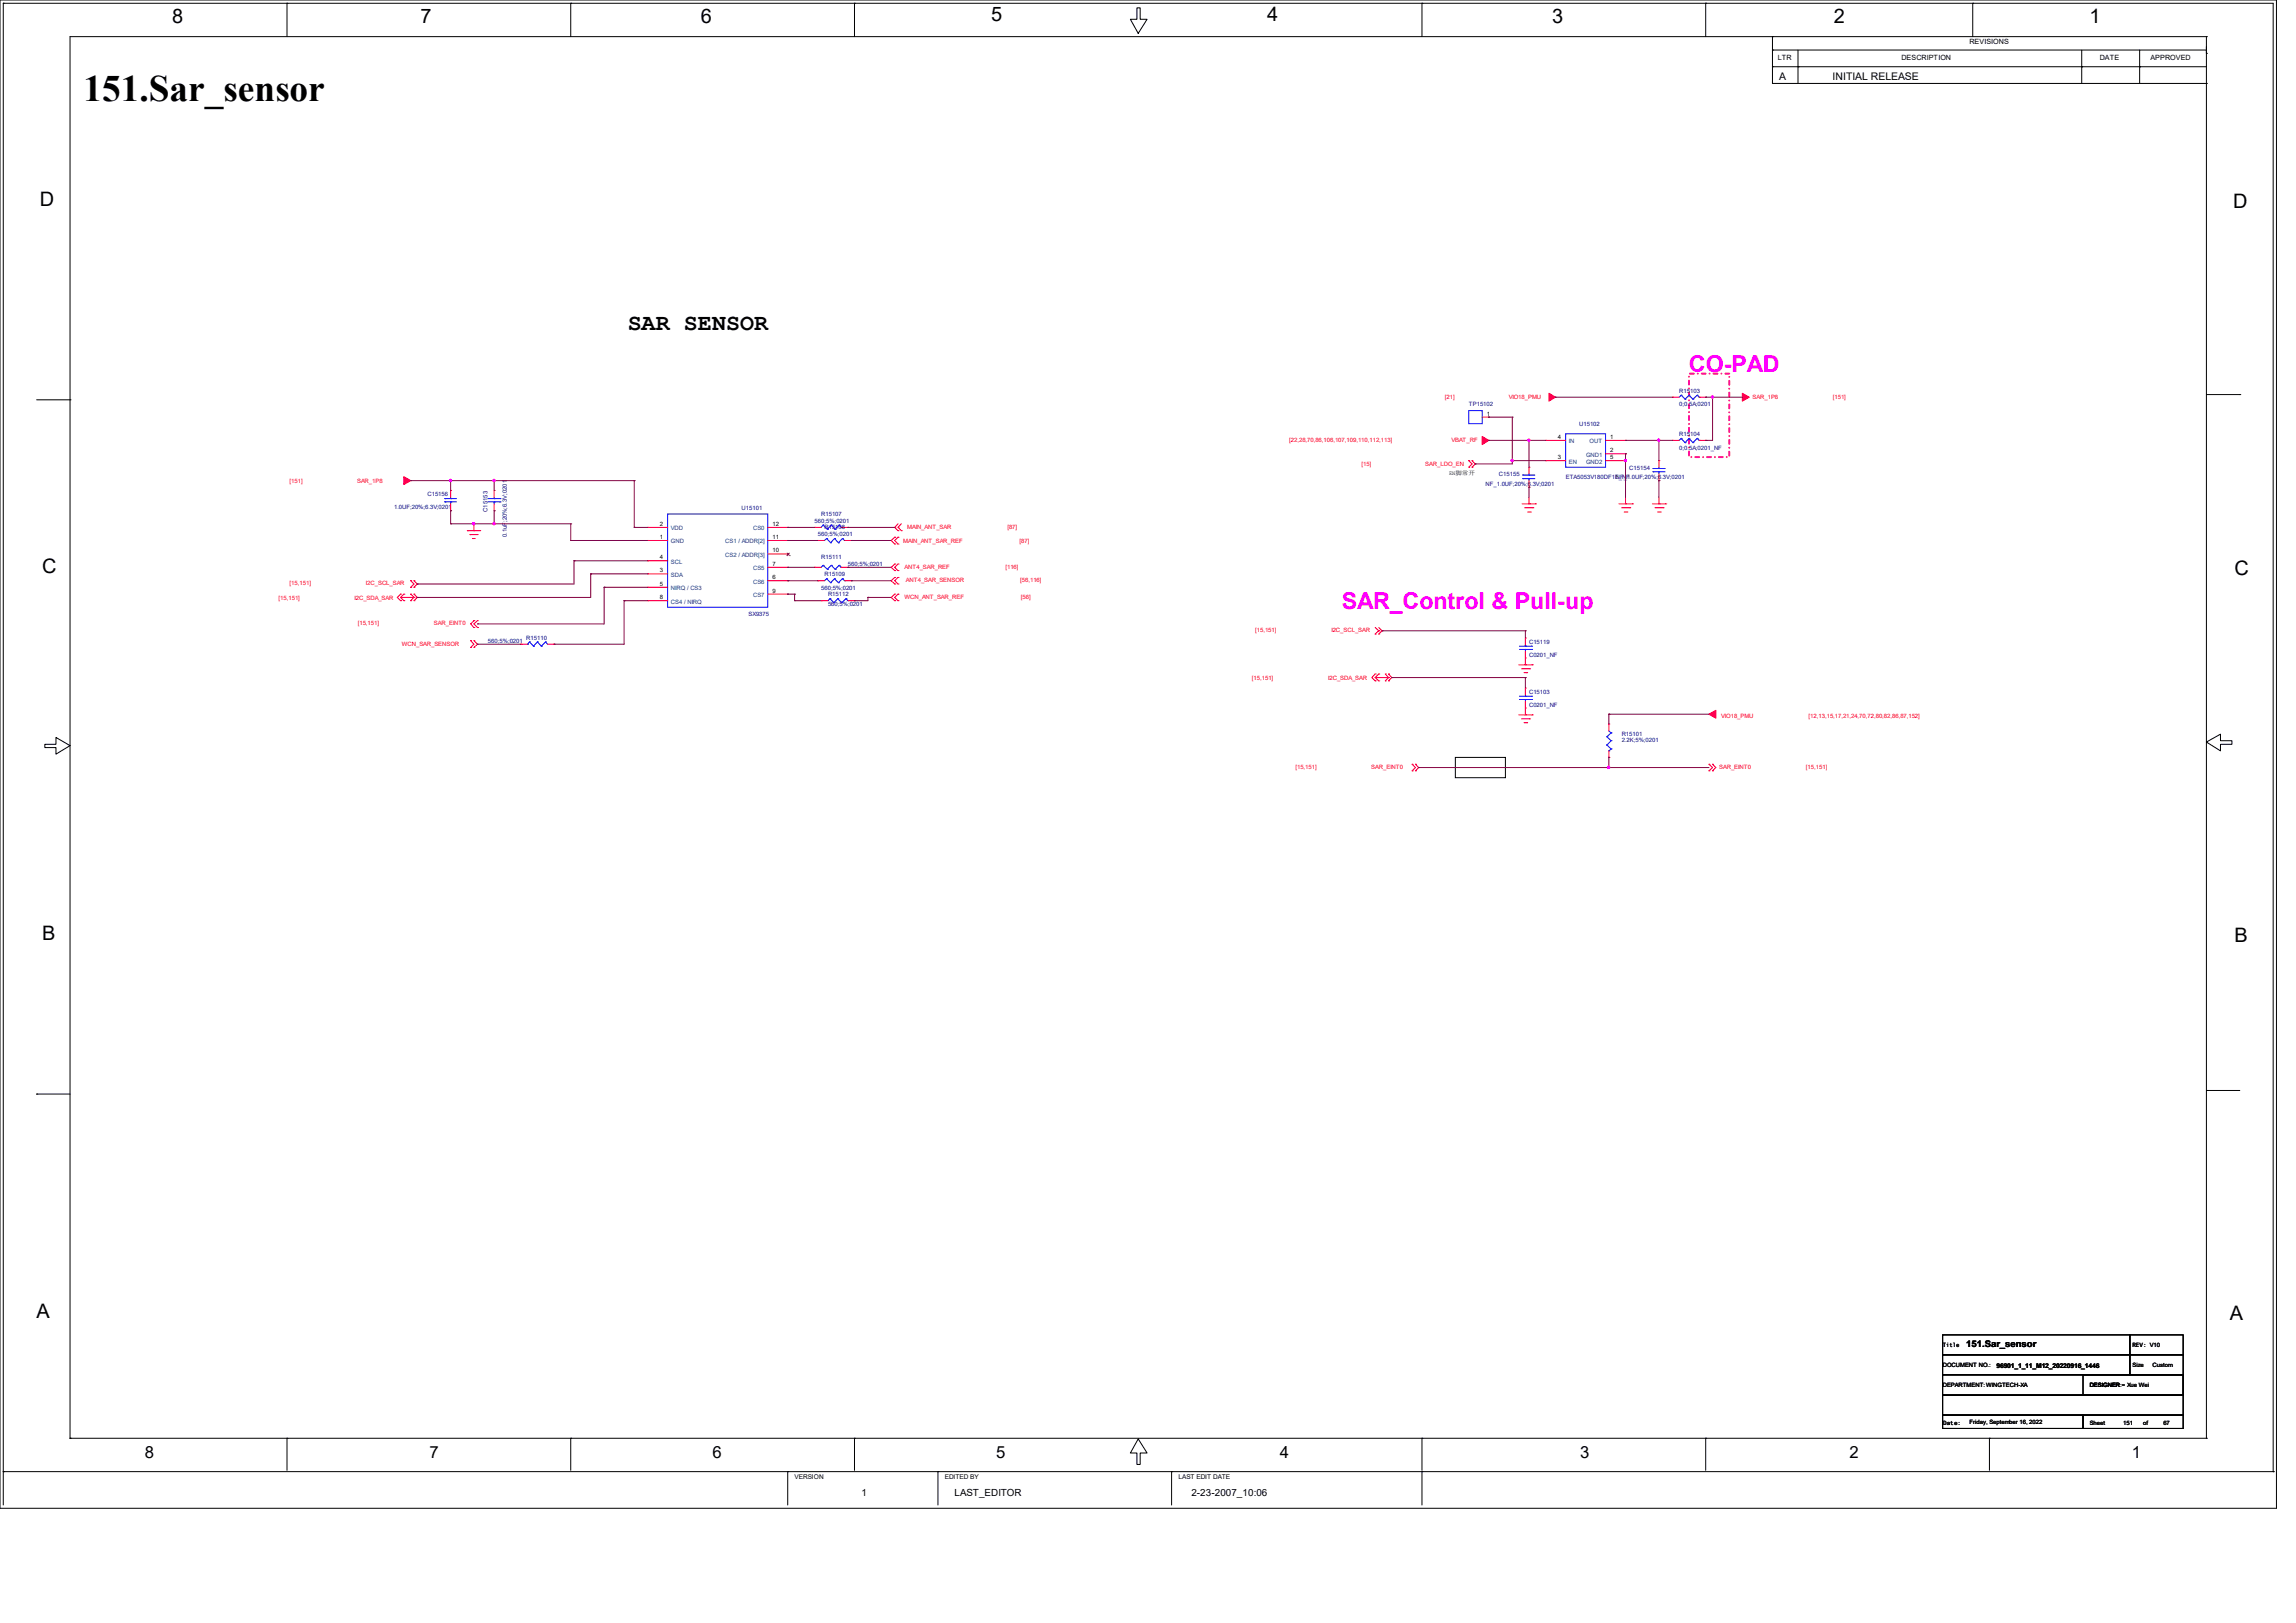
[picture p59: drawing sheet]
<svg xmlns="http://www.w3.org/2000/svg" width="297mm" height="210mm" viewBox="0 0 297 210" stroke-linecap="round" stroke-linejoin="round" font-family="sans-serif">
<defs><g id="words">
<text font-size="4.8" x="10.8" y="13">151.Sar_sensor</text>
<text font-size="3" x="81.2" y="42.7">SAR SENSOR</text>
<g font-size="3" fill="#f0f">
<text x="218.5" y="48.1">CO-PAD</text>
<text x="173.6" y="78.7">SAR_Control &amp; Pull-up</text>
</g>
<g font-size="2.6">
<text x="22.3" y="3">8</text>
<text x="54.4" y="2.9">7</text>
<text x="90.7" y="3">6</text>
<text x="128.2" y="2.8">5</text>
<text x="163.9" y="2.8">4</text>
<text x="200.8" y="2.9">3</text>
<text x="237.2" y="3">2</text>
<text x="270.3" y="2.9">1</text>
<text x="5.2" y="26.7">D</text>
<text x="288.9" y="26.9">D</text>
<text x="5.5" y="74.2">C</text>
<text x="289" y="74.4">C</text>
<text x="5.5" y="121.7">B</text>
<text x="289" y="121.9">B</text>
<text x="4.7" y="170.5">A</text>
<text x="288.5" y="170.7">A</text>
</g>
<g font-size="2.2">
<text x="18.8" y="188.7">8</text>
<text x="55.5" y="188.7">7</text>
<text x="92.2" y="188.7">6</text>
<text x="128.9" y="188.7">5</text>
<text x="165.6" y="188.7">4</text>
<text x="204.4" y="188.7">3</text>
<text x="239.2" y="188.7">2</text>
<text x="275.8" y="188.7">1</text>
</g>
<g font-size="1.4">
<text x="230.2" y="10.3">A</text>
<text x="237.1" y="10.3">INITIAL RELEASE</text>
</g>
<g font-size="1.3">
<text x="111.4" y="193.6">1</text>
<text x="123.5" y="193.6">LAST_EDITOR</text>
<text x="154.1" y="193.6">2-23-2007_10:06</text>
</g>
<text font-size="1.2" x="254.3" y="174.2">151.Sar_sensor</text>
<g font-size=".9">
<text x="254.8" y="5.7">REVISIONS</text>
<text x="230" y="7.7">LTR</text>
<text x="246" y="7.7">DESCRIPTION</text>
<text x="271.6" y="7.7">DATE</text>
<text x="278.2" y="7.7">APPROVED</text>
</g>
<g font-size=".8" fill="#f00">
<text x="186.9" y="51.7">[21]</text>
<text x="195.2" y="51.7">VIO18_PMU</text>
<text x="226.7" y="51.6">SAR_1P8</text>
<text x="237.1" y="51.6">[151]</text>
<text x="166.8" y="57.2">[22,28,70,86,106,107,109,110,112,113]</text>
<text x="187.8" y="57.2">VBAT_RF</text>
<text x="37.5" y="62.5">[151]</text>
<text x="46.2" y="62.5">SAR_1P8</text>
<text x="176.1" y="60.2">[15]</text>
<text x="184.4" y="60.2">SAR_LDO_EN</text>
<text x="116.8" y="70.2">MAIN_ANT_SAR_REF</text>
<text x="117.4" y="68.4">MAIN_ANT_SAR</text>
<text x="130.3" y="68.4">[87]</text>
<text x="131.9" y="70.2">[87]</text>
<text x="36" y="77.7">[15,151]</text>
<text x="37.5" y="75.7">[15,151]</text>
<text x="45.8" y="77.7">I2C_SDA_SAR</text>
<text x="47.3" y="75.7">I2C_SCL_SAR</text>
<text x="117" y="77.5">WCN_ANT_SAR_REF</text>
<text x="117" y="73.6">ANT4_SAR_REF</text>
<text x="117.2" y="75.4">ANT4_SAR_SENSOR</text>
<text x="130.1" y="73.6">[116]</text>
<text x="132" y="75.4">[56,116]</text>
<text x="132" y="77.5">[56]</text>
<text x="46.3" y="80.9">[15,151]</text>
<text x="52" y="83.6">WCN_SAR_SENSOR</text>
<text x="56.1" y="80.9">SAR_EINT0</text>
<text x="162.4" y="81.8">[15,151]</text>
<text x="172.2" y="81.8">I2C_SCL_SAR</text>
<text x="161.9" y="88">[15,151]</text>
<text x="171.8" y="88">I2C_SDA_SAR</text>
<text x="222.6" y="93">VIO18_PMU</text>
<text x="233.9" y="93">[12,13,15,17,21,24,70,72,80,82,86,87,152]</text>
<text x="167.6" y="99.5">[15,151]</text>
<text x="177.4" y="99.5">SAR_EINT0</text>
<text x="222.4" y="99.4">SAR_EINT0</text>
<text x="233.6" y="99.4">[15,151]</text>
</g>
<g font-size=".8" fill="#000080">
<text x="190" y="52.5">TP15102</text>
<text x="217.2" y="50.8">R15103</text>
<text x="217.2" y="52.5">0;0.5A;0201</text>
<text x="204.3" y="55.1">U15102</text>
<text x="217.2" y="56.4">R15104</text>
<text x="217.2" y="58.2">0;0.5A;0201_NF</text>
<text x="51" y="65.9">1.0UF;20%;6.3V;0201</text>
<text x="55.3" y="64.2">C15156</text>
<text x="95.9" y="66">U15101</text>
<text x="192.2" y="62.9">NF_1.0UF;20%;6.3V;0201</text>
<text x="193.9" y="61.6">C15155</text>
<text x="202.5" y="62">ETA5053V180DF1E_NF</text>
<text x="209" y="62">NF_1.0UF;20%;6.3V;0201</text>
<text x="210.7" y="60.7">C15154</text>
<text x="63.1" y="66.2" transform="rotate(-90 63.1 66.2)">C15153</text>
<text x="65.6" y="69.5" transform="rotate(-90 65.6 69.5)">0.1uF;20%;6.3V;0201</text>
<text x="105.4" y="67.6">560;5%;0201</text>
<text x="105.8" y="69.4">560;5%;0201</text>
<text x="106.2" y="66.8">R15107</text>
<text x="106.6" y="68.5">R15108</text>
<text x="106.2" y="72.4">R15111</text>
<text x="106.2" y="76.3">560;5%;0201</text>
<text x="106.6" y="74.5">R15109</text>
<text x="107.1" y="77.1">R15112</text>
<text x="109.7" y="73.3">560;5%;0201</text>
<text x="63.1" y="83.2">560;5%;0201</text>
<text x="68.1" y="82.8">R15110</text>
<text x="96.8" y="79.7">SX9375</text>
<text x="107.1" y="78.4">560;5%;0201</text>
<text x="197.8" y="83.3">C15119</text>
<text x="197.8" y="85">C0201_NF</text>
<text x="197.8" y="89.7">C15103</text>
<text x="197.8" y="91.5">C0201_NF</text>
<text x="209.8" y="95.3">R15101</text>
<text x="209.8" y="96.1">2.2K;5%;0201</text>
</g>
<g font-size=".8">
<text x="192.3" y="53.8">1</text>
<text x="201.5" y="59.4">3</text>
<text x="201.5" y="56.8">4</text>
<text x="208.3" y="56.8">1</text>
<text x="208.3" y="58.5">2</text>
<text x="208.3" y="59.4">5</text>
<text x="187.4" y="61.5">EN脚常开</text>
<text x="85.3" y="68">2</text>
<text x="85.3" y="69.7">1</text>
<text x="99.9" y="69.7">11</text>
<text x="99.9" y="71.5">10</text>
<text x="99.9" y="68">12</text>
<text x="85.3" y="77.5">8</text>
<text x="85.3" y="74">3</text>
<text x="85.3" y="72.3">4</text>
<text x="85.3" y="75.8">5</text>
<text x="99.9" y="73.2">7</text>
<text x="99.9" y="76.7">9</text>
<text x="99.9" y="74.9">6</text>
<text x="251.3" y="176.9">DOCUMENT NO.:</text>
<text x="251.3" y="179.5">DEPARTMENT:WINGTECH-XA</text>
<text x="251.3" y="174.3">Title</text>
<text x="258.3" y="177">96901_1_11_M12_20220916_1446</text>
<text x="270.3" y="179.5">DESIGNER:</text>
<text x="270.3" y="179.5">DESIGNER = Xue Wei</text>
<text x="275.8" y="174.3">REV: V10</text>
<text x="275.9" y="176.9">Size</text>
<text x="278.4" y="176.9">Custom</text>
<text x="251.4" y="184.3">Date:</text>
<text x="254.8" y="184.2">Friday, September 16, 2022</text>
<text x="270.3" y="184.3">Sheet</text>
<text x="274.6" y="184.3">151</text>
<text x="277.2" y="184.3">of</text>
<text x="279.8" y="184.3">67</text>
<text x="102.8" y="191.4">VERSION</text>
<text x="122.2" y="191.4">EDITED BY</text>
<text x="152.4" y="191.4">LAST EDIT DATE</text>
</g>
<g font-size=".8" fill="#004080">
<text x="203" y="60">EN</text>
<text x="203" y="57.4">IN</text>
<text x="205.2" y="59.1">GND1</text>
<text x="205.2" y="60">GND2</text>
<text x="205.6" y="57.4">OUT</text>
<text x="86.8" y="68.6">VDD</text>
<text x="86.8" y="70.3">GND</text>
<text x="93.8" y="70.3">CS1 / ADDR[2]</text>
<text x="97.4" y="68.6">CS0</text>
<text x="86.8" y="74.6">SDA</text>
<text x="86.8" y="72.9">SCL</text>
<text x="86.8" y="76.4">NIRQ / CS3</text>
<text x="93.8" y="72.1">CS2 / ADDR[3]</text>
<text x="97.4" y="73.8">CS5</text>
<text x="97.4" y="77.3">CS7</text>
<text x="97.4" y="75.5">CS6</text>
<text x="86.8" y="78.1">CS4 / NIRQ</text>
</g>
</g></defs>
<g fill="none" stroke="#000" stroke-width=".13">
<path d="M0 0h294.5v195.2h-294.5zM.4 .4h.1M.4 .4h293.6v190M.4 .4v194.3M37.1 .4h.1M37.1 .4v4.3M73.8 .4h.1M73.8 .4v4.3M110.5 .4h.1M110.5 .4v4.3M147.1 1h.4v1.5h.9l-1.2 1.8-1-1.8h.9zM183.9 .4h.1"/>
<path d="M183.9 .4v4.3M220.6 .4h.1M220.6 .4v4.3M229.3 8.6h.1M229.3 6.5h.1M229.3 4.7h.1M229.3 4.7v6.1h56.1M229.3 8.6h56.1M229.3 6.5h56.1M232.6 8.6h.1M232.6 6.5v4.3M255.2 .4h.1"/>
<path d="M255.2 .4v4.3M269.3 8.6h.1M269.3 6.5v4.3M276.8 8.6h.1M276.8 6.5v4.3M285.4 10.8h.1M285.4 4.7h.1M285.4 6.9h.1M285.4 4.7h-276.3v181.4M285.4 4.7v181.4M4.7 51.7h4.4M9.1 51.7h.1"/>
<path d="M285.4 51.1h4.3M289.7 51.1h.1M5.8 96.3h1.4v-.9l1.9 1.1-1.9 1.1v-.9h-1.4zM188.3 98h6.4v2.6h-6.4zM285.4 96l1.8-1v.8h1.5v.5h-1.5v.9zM4.7 141.6h.1M4.7 141.6h4.4M285.4 141.1h.1M285.4 141.1h4.3M251.3 172.7h24.2v2.6h-24.2zM251.3 175.3h24.2v2.6h-24.2zM251.3 177.9h31.1v2.6h-31.1z"/>
<path d="M269.5 177.9h12.9v2.6h-12.9zM275.5 172.7h6.9v2.6h-6.9zM275.5 175.3h6.9v2.6h-6.9zM.4 190.4h.1M.4 190.4h293.6M9.1 186.1h.1M9.1 186.1h276.3M37.1 186.1h.1M37.1 186.1v4.1M73.8 186.1h.1M73.8 186.1v4.1M101.9 190.4h.1"/>
<path d="M101.9 190.4v4.3M110.5 186.1h.1M110.5 186.1v4.1M121.3 190.4h.1M121.3 190.4v4.3M147.2 186.2l1.2 1.8h-.9v1.5h-.4v-1.5h-.9zM151.6 190.4h.1M151.6 190.4v4.3M183.9 190.4h.1M183.9 186.1h.1M183.9 186.1v4.1M183.9 190.4v4.3"/>
<path d="M220.6 186.1h.1M220.6 186.1v4.1M251.3 183.1h18.2v1.7h-18.2zM251.3 180.5h31.1v2.6h-31.1zM257.3 186.1h.1M257.3 186.1v4.1M269.5 183.1h12.9v1.7h-12.9zM285.4 186.1h.1M294 190.4h.1"/>
</g>
<path d="M218.5 48.3h5.2v10.8h-5.2z" fill="none" stroke="#ff0080" stroke-width=".25" stroke-dasharray=".5 .5 0 .5"/>
<g fill="none" stroke="#f00" stroke-width=".13">
<path d="M190 59.6h.1M190 59.6l.4 .4-.4 .5M190.4 59.6h.1M190.4 59.6l.4 .4-.4 .5M191.7 54h.9M192.6 54h.1M199.9 59.6h.1M199.9 57h.1M199.9 57h2.6M199.9 59.6h2.6M207.7 57h2.6M207.7 58.7h2.6"/>
<path d="M207.7 59.6h2.6M210.3 57h.1M210.3 58.7h.1M210.3 59.6h.1M214.6 59.6h.1M214.6 59.6v.9M216.3 51.4h.1M216.3 57h.1M216.3 51.4h.9M216.3 57h.9M219.8 51.4h.8M219.8 57h.8"/>
<path d="M220.6 51.4h.1M220.6 57h.1M51.8 76.9h.1M51.8 77.7h.1M51.8 76.9l-.4 .4 .4 .4M51.8 77.3l.4 .4M51.8 77.3h1.8M52.2 76.9h.1M52.2 77.7h.1M52.2 76.9l-.4 .4M53.1 75.1h.1M53.1 76h.1"/>
<path d="M53.1 76.9h.1M53.1 77.7h.1M53.1 75.1l.5 .5-.5 .4M53.1 76.9l.5 .4M53.6 76h.1M53.6 75.1h.1M53.6 77.7h.1M53.6 76.9h.1M53.6 77.3h.1M53.6 75.1l.4 .5-.4 .4M53.6 76.9l.4 .4-.4 .4M53.6 77.3l-.5 .4"/>
<path d="M58.3 63.5h.1M58.3 66.1h.1M58.3 63.5v.8M58.3 65.2v.9M60.5 68.7h.1M60.5 68.7h1.7M60.8 69.2h.1M60.8 69.2h1M61.1 69.7h.1M61.1 69.7h.4M61.3 68.7h.1M61.3 67.8v.9"/>
<path d="M63.9 63.5h.1M63.9 66.1h.1M63.9 63.5v.8M63.9 65.2v.9M83.8 77.7h.1M83.8 68.2h.1M83.8 69.9h.1M83.8 74.3h.1M83.8 72.6h.1M83.8 76h.1M83.8 77.7h2.6M83.8 69.9h2.6"/>
<path d="M83.8 68.2h2.6M83.8 74.3h2.6M83.8 72.6h2.6M83.8 76h2.6M99.3 73.4h2.6M99.3 69.9h2.6M99.3 68.2h2.6M99.3 76.9h2.6M99.3 71.7h2.6M99.3 75.1h2.6M101.9 73.4h.1M101.9 69.9h.1"/>
<path d="M101.9 76.9h.1M101.9 71.7h.1M101.9 68.2h.1M101.9 75.1h.1M105.4 68.2h.1M105.4 73.4h.1M105.4 73.4h.8M105.4 68.2h.8M105.8 69.9h.1M105.8 75.1h.1M105.8 69.9h.8M105.8 75.1h.8"/>
<path d="M106.2 77.7h.1M106.2 77.7h.9M108.8 73.4h.9M108.8 68.2h.9M109.3 69.9h.8M109.3 75.1h.8M109.7 68.2h.1M109.7 73.4h.1M109.7 77.7h.8M110.1 69.9h.1M110.1 75.1h.1M110.5 77.7h.1"/>
<path d="M115.7 74.7h.1M115.7 75.6h.1M115.7 70.4h.1M115.7 69.5h.1M115.7 68.2h.1M115.7 76.9h.1M115.7 77.7h.1M115.7 73.8h.1M115.7 73h.1M115.7 74.7l-.4 .4 .4 .5M115.7 69.5l-.4 .4 .4 .5M115.7 68.2l.5 .5"/>
<path d="M115.7 76.9l-.4 .4 .4 .4M115.7 73l-.4 .4 .4 .4M116.2 75.6h.1M116.2 74.7h.1M116.2 69.5h.1M116.2 70.4h.1M116.2 68.2h.1M116.2 68.7h.1M116.2 77.7h.1M116.2 76.9h.1M116.2 73h.1M116.2 73.8h.1"/>
<path d="M116.2 74.7l-.5 .4 .5 .5M116.2 69.5l-.5 .4 .5 .5M116.2 68.2l.4 .5M116.2 67.8l-.5 .4M116.2 76.9l-.5 .4 .5 .4M116.2 73l-.5 .4 .5 .4M116.6 68.7h.1M116.6 67.8l-.4 .4M190 60.5h.1M190.4 60.5h.1M196.9 65.2h1.7M197.2 65.7h1.1"/>
<path d="M197.6 66.3h.4M197.8 65.2h.1M197.8 60.5h.1M197.8 63h.1M197.8 60.5v.8M197.8 62.2v.8M197.8 64.3v.9M198 66.3h.1M198.3 65.7h.1M198.6 65.2h.1M209.4 65.2h1.8M209.8 65.7h1"/>
<path d="M210.1 66.3h.3M210.3 65.2h.1M210.3 64.3v.9M210.4 66.3h.1M210.8 65.7h.1M211.2 65.2h.1M213.7 65.2h1.8M214.1 65.7h1M214.4 66.3h.4M214.6 65.2h.1M214.6 62.2h.1M214.6 61.3v.9"/>
<path d="M214.6 64.3v.9M214.8 66.3h.1M215.1 65.7h.1M215.5 65.2h.1M60.9 83.8h.1M60.9 82.9h.1M60.9 82.9l.4 .5-.4 .4M61.3 82.9h.1M61.3 83.8h.1M61.3 81.2h.1M61.3 80.3h.1M61.3 82.9l.5 .5-.5 .4"/>
<path d="M61.3 80.3l-.4 .4 .4 .5M61.8 81.2h.1M61.8 80.3h.1M61.8 80.3l-.5 .4 .5 .5M67.4 83.4h.1M67.4 83.4h.8M70.8 83.4h.9M71.7 83.4h.1M177.9 82h.1M177.9 87.2h.1M177.9 88.1h.1M177.9 81.2l.5 .4"/>
<path d="M177.9 87.2l-.4 .5 .4 .4M177.9 87.7l.5 .4M177.9 87.7h1.7M178.4 81.6h.1M178.4 82h.1M178.4 88.1h.1M178.4 87.2h.1M178.4 81.6l-.5 .4M178.4 81.2l.4 .4M178.4 87.2l-.5 .5M178.8 81.6h.1M178.8 81.6l-.4 .4"/>
<path d="M179.2 87.2h.1M179.2 88.1h.1M179.2 87.2l.4 .5M179.6 88.1h.1M179.6 87.2h.1M179.6 87.7h.1M179.6 87.2l.4 .5-.4 .4M179.6 87.7l-.4 .4M182.7 98.9h.1M182.7 99.7h.1M182.7 98.9l.4 .4-.4 .4M183.1 99.7h.1"/>
<path d="M183.1 98.9h.1M183.1 98.9l.4 .4-.4 .4M196.5 86h1.7M196.5 92.5h1.7M196.8 86.5h1.1M196.8 93h1.1M197.1 87h.4M197.1 93.5h.4M197.3 86h.1M197.3 92.5h.1M197.3 82.5h.1M197.3 85.1h.1"/>
<path d="M197.3 89h.1M197.3 91.6h.1M197.3 82.5v.9M197.3 84.3v1.7M197.3 89v.9M197.3 90.8v1.7M197.5 87h.1M197.5 93.5h.1M197.9 86.5h.1M197.9 93h.1M198.2 86h.1M198.2 92.5h.1"/>
<path d="M208.1 93.7h.1M208.1 98h.1M208.1 93.7v.9M208.1 97.2v.8M221.1 99.7h.1M221.1 98.9h.1M221.1 98.9l.4 .4-.4 .4M221.5 99.7h.1M221.5 98.9h.1M221.5 98.9l.5 .4-.5 .4"/>
</g>
<g fill="#f00" stroke="#f00" stroke-width=".13">
<path d="M221.1 92.4l.9-.5v1z" fill-rule="evenodd"/>
<path d="M200.4 50.9l.8 .5-.8 .5z" fill-rule="evenodd"/>
<path d="M225.4 50.9l.9 .5-.9 .5z" fill-rule="evenodd"/>
<path d="M191.7 56.5l.9 .5-.9 .5z" fill-rule="evenodd"/>
<path d="M52.2 61.7l.9 .5-.9 .5z" fill-rule="evenodd"/>
</g>
<g fill="none" stroke="#00f" stroke-width=".13">
<path d="M190 53.1h1.7v1.7h-1.7zM202.5 56.1h5.2v4.4h-5.2zM217.5 51.1h.1M217.5 56.7h.1M217.5 51.1l-.3 .3M217.5 51.1l.5 .5M217.5 56.7l-.3 .3M217.5 56.7l.5 .6M218 51.6h.1M218 57.3h.1M218.5 51.1h.1M218.5 56.7h.1"/>
<path d="M218.5 51.1l-.5 .5M218.5 51.1l.5 .5M218.5 56.7l-.5 .6M218.5 56.7l.5 .6M219 51.6h.1M219 57.3h.1M219.5 51.1h.1M219.5 56.7h.1M219.5 51.1l-.5 .5M219.5 51.1l.3 .3M219.5 56.7l-.5 .6M219.5 56.7l.3 .3"/>
<path d="M219.8 51.4h.1M219.8 57h.1M57.5 64.9h.1M57.5 64.5h.1M57.5 64.9h1.6M57.5 64.5h1.6M58.3 64.5h.1M58.3 64.9h.1M58.3 64.3v.2M58.3 64.9v.3M63.1 64.9h1.6M63.1 64.5h1.6"/>
<path d="M63.9 64.5h.1M63.9 64.9h.1M63.9 64.3v.2M63.9 64.9v.3M64.7 64.9h.1M64.7 64.5h.1M86.4 66.5h12.9v12.1h-12.9zM106.5 67.9h.1M106.5 73.2h.1M106.5 67.9l-.3 .3M106.5 67.9l.5 .6M106.5 73.2l-.3 .2"/>
<path d="M106.5 73.2l.5 .5M106.9 69.7h.1M106.9 74.9h.1M106.9 69.7l-.3 .2M106.9 69.7l.5 .5M106.9 74.9l-.3 .2M106.9 74.9l.5 .5M107 68.5h.1M107 73.7h.1M107.4 77.5h.1M107.4 77.5l-.3 .2M107.4 77.5l.5 .5"/>
<path d="M107.4 70.2h.1M107.4 75.4h.1M107.5 67.9h.1M107.5 73.2h.1M107.5 67.9l-.5 .6M107.5 67.9l.5 .6M107.5 73.2l-.5 .5M107.5 73.2l.5 .5M107.9 78h.1M107.9 69.7h.1M107.9 74.9h.1M107.9 69.7l-.5 .5"/>
<path d="M107.9 69.7l.6 .5M107.9 74.9l-.5 .5M107.9 74.9l.6 .5M108 68.5h.1M108 73.7h.1M108.4 77.5h.1M108.4 77.5l-.5 .5M108.4 77.5l.5 .5M108.5 70.2h.1M108.5 75.4h.1M108.5 67.9h.1M108.5 73.2h.1"/>
<path d="M108.5 67.9l-.5 .6M108.5 67.9l.3 .3M108.5 73.2l-.5 .5M108.5 73.2l.3 .2M108.8 68.2h.1M108.8 73.4h.1M108.9 78h.1M109 69.7h.1M109 74.9h.1M109 69.7l-.5 .5M109 69.7l.3 .2M109 74.9l-.5 .5"/>
<path d="M109 74.9l.3 .2M109.3 69.9h.1M109.3 75.1h.1M109.4 77.5h.1M109.4 77.5l-.5 .5M109.4 77.5l.3 .2M109.7 77.7h.1M197 61.9h.1M197 61.5h.1M197 61.9h1.5M197 61.5h1.5M197.8 61.5h.1"/>
<path d="M197.8 61.9h.1M197.8 61.3v.2M197.8 61.9v.3M213.8 61h.1M213.8 60.6h.1M213.8 61h1.6M213.8 60.6h1.6M214.6 60.6h.1M214.6 61h.1M214.6 60.5v.1M214.6 61v.3M68.2 83.4h.1"/>
<path d="M68.5 83.1h.1M68.5 83.1l.5 .5M68.5 83.1l-.3 .3M69 83.6h.1M69.5 83.1h.1M69.5 83.1l.5 .5M69.5 83.1l-.5 .5M70 83.6h.1M70.6 83.1h.1M70.6 83.1l.2 .3M70.6 83.1l-.6 .5M196.6 84h1.5"/>
<path d="M196.6 83.6h1.5M196.6 90.5h1.5M196.6 90.1h1.5M197.3 83.6h.1M197.3 84h.1M197.3 90.1h.1M197.3 90.5h.1M197.3 83.4v.2M197.3 84v.3M197.3 89.9v.2M197.3 90.5v.3M198.1 84h.1"/>
<path d="M198.1 83.6h.1M198.1 90.5h.1M198.1 90.1h.1M207.9 95.3h.1M207.9 96.4h.1M207.9 95.3l.5 .5M207.9 96.4l.5 .5M208.1 97.2h.1M208.1 94.6l.3 .2M208.4 94.8h.1M208.4 95.8h.1M208.4 96.9h.1"/>
<path d="M208.4 94.8l-.5 .5M208.4 95.8l-.5 .6M208.4 96.9l-.3 .3"/>
</g>
<path d="M101.8 71.9h.1M101.8 71.5l.3 .4M102.1 71.9h.1M102.1 71.5l-.3 .4" fill="none" stroke="#804000" stroke-width=".13"/>
<g fill="none" stroke="#800040" stroke-width=".13">
<path d="M192.6 57h.1M192.6 54h.1M192.6 57h7.3M192.6 54h3M195.6 54h.1M195.6 59.6h.1M195.6 54v6h-4.8M195.6 59.6h4.3M197.8 57h.1M197.8 57v3.5M201.2 51.4h.1M201.2 51.4h15.1"/>
<path d="M210.3 57h.1M210.3 58.7h.1M210.3 59.6h.1M210.3 57h6M210.3 58.7v5.6M214.6 57h.1M214.6 57v2.6M220.6 51.4h.1M220.6 57h.1M220.6 51.4h4.8M221.5 51.4h.1M221.5 51.4v5.6h-.9"/>
<path d="M53.1 62.2h.1M53.1 62.2h28.9M54 75.6h.1M54 77.3h.1M58.3 66.1h.1M58.3 62.2h.1M58.3 67.8h.1M58.3 62.2v1.3M58.3 66.1v1.7M58.3 67.8h15.5M61.3 67.8h.1M63.9 66.1h.1"/>
<path d="M63.9 62.2h.1M63.9 67.8h.1M63.9 62.2v1.3M63.9 66.1v1.7M73.8 67.8h.1M73.8 69.9h.1M73.8 69.9h10M73.8 67.8v2.1M74.3 72.6h.1M74.3 72.6v3h-20.3M74.3 72.6h9.5M76.4 74.3h.1"/>
<path d="M76.4 74.3v3h-22.4M76.4 74.3h7.4M78.1 76h.1M78.1 76v4.7h-16.3M78.1 76h5.7M80.7 77.7h.1M80.7 77.7v5.7h-9M80.7 77.7h3.1M82 62.2h.1M82 68.2h.1M82 68.2h1.8M82 62.2v6"/>
<path d="M101.9 68.2h.1M101.9 69.9h.1M101.9 73.4h.1M101.9 75.1h.1M101.9 76.9h.1M101.9 68.2h3.5M101.9 69.9h3.9M101.9 73.4h3.5M101.9 75.1h3.9M101.9 76.9h.9M102.8 76.9h.1M102.8 77.7h.1"/>
<path d="M102.8 77.7h3.4M102.8 76.9v.8M109.7 68.2h.1M109.7 73.4h.1M109.7 68.2h6M109.7 73.4h5.6M110.1 69.9h.1M110.1 75.1h.1M110.1 69.9h5.2M110.1 75.1h5.2M110.5 77.7h.1M112.3 77.3h.1"/>
<path d="M112.3 77.3v.4h-1.8M112.3 77.3h3M190.8 60h.1M197.8 63h.1M197.8 63v1.3M214.6 62.2h.1M214.6 62.2v2.1M61.8 83.4h.1M61.8 80.7h.1M61.8 83.4h5.6M71.7 83.4h.1M178.8 81.6h.1"/>
<path d="M178.8 81.6h18.5M180 87.7h.1M180 87.7h17.3M183.5 99.3h.1M183.5 99.3h37.6M197.3 81.6h.1M197.3 87.7h.1M197.3 81.6v.9M197.3 87.7v1.3M208.1 92.4h.1M208.1 98h.1M208.1 99.3h.1"/>
<path d="M208.1 92.4h13M208.1 92.4v1.3M208.1 98v1.3"/>
</g>
<g fill="#f0f" stroke="#f0f" stroke-width=".13">
<circle cx="208.1" cy="99.3" r=".15"/>
<circle cx="58.3" cy="62.2" r=".15"/>
<circle cx="63.9" cy="67.8" r=".15"/>
<circle cx="197.8" cy="57" r=".15"/>
<circle cx="214.6" cy="57" r=".15"/>
<circle cx="221.5" cy="51.4" r=".15"/>
<circle cx="195.6" cy="59.6" r=".15"/>
<circle cx="63.9" cy="62.2" r=".15"/>
<circle cx="61.3" cy="67.8" r=".15"/>
<circle cx="210.2" cy="59.6" r=".15"/>
</g>
<use href="#words"/>
</svg>
